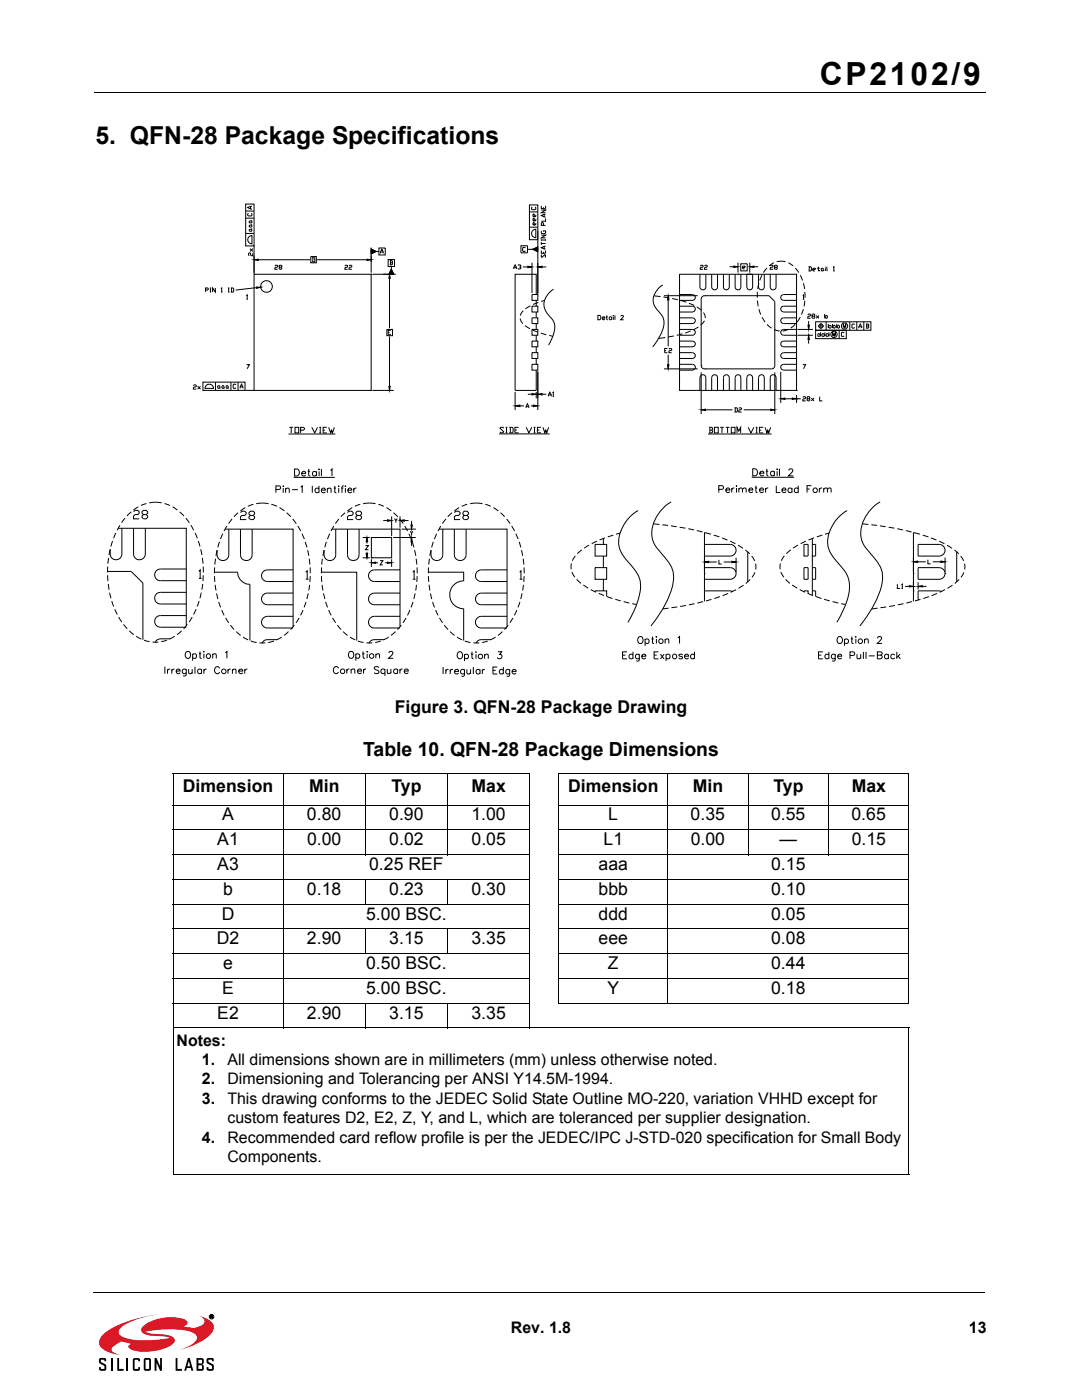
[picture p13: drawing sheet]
<svg xmlns="http://www.w3.org/2000/svg" width="216mm" height="279mm" viewBox="0 0 216 279" stroke-linecap="round" stroke-linejoin="round" font-family="sans-serif">
<defs><g id="words">
<text font-size="6.3" x="163.6" y="16.9">CP2102/9</text>
<text font-size="4.9" x="19" y="28.7">5. QFN-28 Package Specifications</text>
<text font-size="3.9" x="72.5" y="150.9">Table 10. QFN-28 Package Dimensions</text>
<g font-size="3.5">
<text x="78.8" y="142.2">Figure 3. QFN-28 Package Drawing</text>
<text x="36.5" y="158.1">Dimension</text>
<text x="61.7" y="158.1">Min</text>
<text x="78.1" y="158.1">Typ</text>
<text x="94.1" y="158.1">Max</text>
<text x="113.4" y="158.1">Dimension</text>
<text x="138.3" y="158.1">Min</text>
<text x="154.3" y="158.1">Typ</text>
<text x="170" y="158.1">Max</text>
<text x="44.3" y="163.7">A</text>
<text x="61.3" y="163.7">0.80</text>
<text x="77.7" y="163.7">0.90</text>
<text x="94.1" y="163.7">1.00</text>
<text x="121.4" y="163.7">L</text>
<text x="137.8" y="163.7">0.35</text>
<text x="153.9" y="163.7">0.55</text>
<text x="169.9" y="163.7">0.65</text>
<text x="43.4" y="168.7">A1</text>
<text x="43.4" y="173.6">A3</text>
<text x="61.3" y="168.7">0.00</text>
<text x="73.6" y="173.6">0.25 REF</text>
<text x="77.7" y="168.7">0.02</text>
<text x="94.1" y="168.7">0.05</text>
<text x="119.4" y="173.6">aaa</text>
<text x="120.4" y="168.7">L1</text>
<text x="137.8" y="168.7">0.00</text>
<text x="153.9" y="173.6">0.15</text>
<text x="155.6" y="168.7">—</text>
<text x="169.9" y="168.7">0.15</text>
<text x="44.5" y="178.6">b</text>
<text x="61.3" y="178.6">0.18</text>
<text x="77.7" y="178.6">0.23</text>
<text x="94.1" y="178.6">0.30</text>
<text x="119.4" y="178.6">bbb</text>
<text x="153.9" y="178.6">0.10</text>
<text x="44.2" y="183.5">D</text>
<text x="73.1" y="183.5">5.00 BSC.</text>
<text x="119.4" y="183.5">ddd</text>
<text x="153.9" y="183.5">0.05</text>
<text x="43.2" y="188.5">D2</text>
<text x="61.2" y="188.5">2.90</text>
<text x="77.7" y="188.5">3.15</text>
<text x="94.1" y="188.5">3.35</text>
<text x="119.4" y="188.5">eee</text>
<text x="153.9" y="188.5">0.08</text>
<text x="44.5" y="193.4">e</text>
<text x="73.1" y="193.4">0.50 BSC.</text>
<text x="121.3" y="193.4">Z</text>
<text x="153.9" y="193.4">0.44</text>
<text x="43.3" y="203.3">E2</text>
<text x="44.3" y="198.3">E</text>
<text x="61.3" y="203.3">2.90</text>
<text x="73.1" y="198.3">5.00 BSC.</text>
<text x="77.7" y="203.3">3.15</text>
<text x="94.1" y="203.3">3.35</text>
<text x="121.2" y="198.3">Y</text>
<text x="153.9" y="198.3">0.18</text>
</g>
<g font-size="3.2">
<text x="35.2" y="208.7">Notes:</text>
<text x="40.3" y="212.6">1.</text>
<text x="45.4" y="212.6">All dimensions shown are in millimeters (mm) unless otherwise noted.</text>
<text x="40.3" y="216.4">2.</text>
<text x="40.3" y="220.3">3.</text>
<text x="45.4" y="216.4">Dimensioning and Tolerancing per ANSI Y14.5M-1994.</text>
<text x="45.4" y="220.3">This drawing conforms to the JEDEC Solid State Outline MO-220, variation VHHD except for</text>
<text x="45.4" y="224.2">custom features D2, E2, Z, Y, and L, which are toleranced per supplier designation.</text>
<text x="40.3" y="228.1">4.</text>
<text x="45.4" y="228.1">Recommended card reflow profile is per the JEDEC/IPC J-STD-020 specification for Small Body</text>
<text x="45.4" y="231.9">Components.</text>
<text x="102" y="266">Rev. 1.8</text>
<text x="193.3" y="266">13</text>
</g>
</g></defs>
<path d="M20.7 266.2a21.4 21.4 0 0 1 9.7-3.7l1.5-.2a16.9 16.9 0 0 0-7.6 2.5 1.05 1.05 0 0 0-.6 1 1.05 1.05 0 0 0 .7 1 17 17 0 0 0 9 .3l.5-.1a11.4 11.4 0 0 0-3.8-.4l-.4-.1a1.42 1.42 0 0 1-1.5-1.1 2.83 2.83 0 0 1 1.8-1.7 9.2 9.2 0 0 1 7.1-.3 .66 .66 0 0 1 .3 .8 .66 .66 0 0 1-.7 .5h-.1a4.3 4.3 0 0 0 3.4-.1 .97 .97 0 0 0 .8-.9 .97 .97 0 0 0-.7-1l-.4-.1 .6 .1a2.73 2.73 0 0 1 2.4 2.4 5.5 5.5 0 0 1-3.4 3l-3.7 1.4a6.3 6.3 0 0 0 3.7-2.3 1.39 1.39 0 0 0-1.4-1.5 21.1 21.1 0 0 0-8.9 .1l1.1 .3a10.3 10.3 0 0 1 4.4 .8 .81 .81 0 0 1-.1 1.4 10.1 10.1 0 0 1-8.3 1l-.5-.6 .5-.5-1.9-.5-.6 .4a1.81 1.81 0 0 0-1.3 1.3l.6 .6 1.2 .5-1.6-.3a3.4 3.4 0 0 1-2.7-2 2.19 2.19 0 0 1 .9-2z" fill="#da1826"/>
<g fill="none" stroke="#000" stroke-width=".2">
<path d="M18.8 18.4h177.8M34.4 154.3h71.4M34.5 154.4v79.9M56.5 154.3v50.9M72.9 154.3v16.4M89.3 154.3v16.4M105.7 154.4v50.8M111.4 154.3h70.1M111.5 154.4v45.7M133.2 154.3v46M149.3 154.3v16.4M165.3 154.3v16.4"/>
<path d="M181.4 154.4v45.7M34.4 160.7h71.4M34.4 165.6h71.4M34.4 170.6h71.4M34.4 175.5h71.4M72.9 175.4v5.1M89.3 175.4v5.1M111.4 160.7h70.1M111.4 165.6h70.1M111.4 170.6h70.1M111.4 175.5h70.1M34.4 180.4h71.4"/>
<path d="M34.4 185.4h71.4M34.4 190.3h71.4M34.4 195.3h71.4M72.9 185.3v5.1M89.3 185.3v5.1M111.4 180.4h70.1M111.4 185.4h70.1M111.4 190.3h70.1M111.4 195.3h70.1M34.4 200.2h71.4M34.4 205.1h147.1M72.9 200.1v5.1"/>
<path d="M89.3 200.1v5.1M111.4 200.2h70.1M181.4 205.2v29.1M34.4 234.4h147.1M18.6 257.9h177.8M42 262.5l.4 .1-.1 .2 .2 .2-.4-.2-.1 .2zM42.1 262.6l.3 .1h-.3z"/>
<circle cx="42.2" cy="262.8" r=".45"/>
</g>
<g fill="#000">
<path d="M19.8 271.2l.3-.2h.7h.2l.2 .4v.3h-.4v-.3h-.7v.4l1.1 .7v.9l-.4 .2-.9-.1-.1-.7h.3v.4h.7v-.6l-.1-.1a1.14 1.14 0 0 1-1-.7zM23.4 271h.4v2.2h.9v.4h-1.3zM26.6 271.2l.3-.2h.7l.3 .2v.5h-.3v-.3h-.7v1.8h.7v-.4h.3v.4l-.1 .3-.9 .1-.3-.2zM30.8 271h.4l.7 1.7v-1.7h.4v2.6h-.4l-.7-1.7v1.7h-.4zM35 271h.4v2.2h.9v.4h-1.3zM41.3 271.2l.3-.2h.7h.2l.2 .4v.3h-.4v-.3h-.7v.4l1 .7v.9l-.3 .2-.9-.1-.2-.7h.4v.4h.7v-.6l-.1-.1a1.14 1.14 0 0 1-1-.7z"/>
<path d="M28.7 271.2v2.2l.3 .2 .9-.1 .2-.3v-2l-.3-.2h-.8zM29 271.4h.8v1.8h-.8z"/>
<path d="M37.5 271l-.7 2.6h.3l.2-.6h.8l.1 .6h.4l-.7-2.6zM37.7 271.6l.2 1.1h-.5z"/>
<path d="M39.2 271v2.6l1.3-.1 .2-.3v-.6l-.3-.3 .3-.3-.1-.8-.3-.2zM39.6 271.4h.7v.7h-.7zM39.6 272.5h.7v.7h-.7z"/>
<path d="M42 262.5l.4 .1-.1 .2 .2 .2-.4-.2-.1 .2zM42.1 262.6v.1h.3z"/>
</g>
<path d="M22.3 271v2.6M25.4 271v2.6" fill="none" stroke="#000" stroke-width=".36"/>
<path d="M20 37.4h175.9v100.6h-175.9z" fill="#fff"/>
<g fill="none" stroke="#000" stroke-width=".2">
<path d="M41 57.9h.4l.2-.3-.2-.1h-.4v.8M41.9 57.5h.2M41.9 58.3h.2M42 57.5v.8M43 57.5v.8l-.6-.8v.8M44.1 57.6l.1-.1v.8M44.1 58.3h.3M45.5 57.5h.3M45.5 58.3h.3M45.6 57.5v.8M46.1 57.5h.4l.1 .1v.6l-.5 .1M46.2 57.5v.8"/>
<path d="M49 40.7h1.7v8.4h-1.7zM49 46.6h1.7M49 43.5h1.7M49 42.1h1.7M49.2 59l.1-.1v.8M49.2 59.7h.3M49.6 42.5l-.2 .2 .2 .4h.5l.2-.1-.2-.5M49.6 47.3l.7-.3v1.7a.85 .85 0 0 1-.8-.5 .85 .85 0 0 1 .1-.9zM49.7 45.9l.4-.1 .2 .2-.4 .2zM49.7 44.2l.4-.1 .2 .3-.4 .1zM49.9 44.9l.4 .2-.2 .2-.4-.1zM49.9 49.6l.5 .6"/>
<path d="M50 41.2v.5M50.3 45.6l-.2 .2M50.3 44.8l-.2 .1M50.3 43.9l-.2 .2M50.3 41.2l-.9 .2 .9 .3M50.4 49.6l-.5 .6M50.4 50.5v.5l-.4-.1-.1-.4-.3 .1 .1 .4M50.7 54.7h23.4v23.2h-23.4zM50.7 54.7h.1M50.7 48.9v5.8M50.7 51.8l.8-.1v.3zM51.2 57.3h.8l-.8 .3z"/>
<path d="M51.2 57.4l-4.2 .5M51.5 51.8h10.4M52 57.3h.1M54.3 57.1h.1M54.8 53l.2-.1 .4 .1-.1 .3-.5 .2v.2h.6M56.1 53.3l.1 .3-.4 .1-.1-.2 .4-.2 .1-.3-.1-.1-.4 .1 .1 .3M62 51.2h1.1v1.3h-1.1zM62.3 51.4h.4l.1 .2-.1 .7h-.4M62.4 51.4v.9M63.3 51.8h9.9M68.8 53l.1-.1 .5 .1-.2 .3-.4 .2v.2h.6M69.6 53l.2-.1 .4 .1-.1 .3-.5 .2v.2h.6"/>
<path d="M73.2 51.7l.9 .1-.9 .2zM74.1 49.7l.9 .5h-.9zM74.1 50.2h.9l-.9 .5zM74.1 54.7h.1M74.1 51.8h.1M74.1 49.4v5M74.1 49.7l.9 .5-.9 .5M74.3 54.7h4.7M74.5 50.2h1.1M75.6 49.5h1.3v1.4h-1.3zM75.9 50.6l.3-.9 .3 .9M75.9 50.3h.6"/>
<path d="M77.4 51.8h1.3v1.4h-1.3zM77.6 54.7h1zM77.7 54.7l.2 .9h-.3zM77.7 54.7h.1M77.7 55.6v9.9M77.8 52h.4l.1 .2-.1 .2M77.9 52v.9M77.9 52.4h.3l.1 .3-.1 .2h-.4M78.1 53.7l.5 1h-1zM78.1 53.2v1.1M102.5 53.7l.3-.8 .3 .8M102.5 53.4h.6"/>
<path d="M103.3 53l.2-.1 .4 .1-.1 .3h-.2M103.8 53.3l.1 .1-.1 .3-.5-.1M103.9 49h1.4v1.5h-1.4zM104.3 53.3h1M104.8 49.5l-.1-.1-.4 .1v.5l.1 .2 .4-.2M105.3 49.8h1M105.3 53.1l.9 .2-.9 .1zM105.6 45.3h1.7M105.6 42.3h1.7M105.6 40.9h1.7v6.9h-1.7zM106.2 58.8h1.1v1.1h-1.1zM106.2 52.4v6.1"/>
<path d="M106.2 58.8h.1M106.2 53.3h.1M106.2 46.1l.7-.3v1.6h-.3a.85 .85 0 0 1-.4-1.3zM106.2 41.3l-.1 .1v.3l.1 .1 .7-.1-.1-.4M106.3 49.8h1v.4zM106.3 49.8l1-.5v.5zM106.3 49.8l1 .4M106.9 44.5l-.1 .4-.5-.1v-.3l.2-.1 .1 .1v.4M106.9 43.7l-.1 .4-.5-.1v-.3l.2-.2 .1 .2v.4M106.9 42.8l-.1 .5-.5-.2v-.3l.2-.1 .1 .1v.5M107 58.8v-4.1h-4.2v23.2h4.2v-4M107 59.9v1.2"/>
<path d="M107.3 53.3l.9-.2v.3zM107.3 46v12.8M107.3 49.3l-1 .5M108 50v.5h.9v-.5M108 46.9h.9l-.9 .6h.9M108 41.9h.9l-.9 .6h.9M108 41.1v.5h.9v-.5M108 47.8v.2M108 48.3v.6M108 48.6h.9M108 47.9h.9M108 46.1l.1 .5 .8-.1v-.4h-.5v.1"/>
<path d="M108.1 50.8l-.1 .2 .1 .4 .6-.6 .2 .2-.2 .4M108.2 53.3h.8M108.4 45v-.4l-.3-.2-.1 .6h.9M108.4 41.4v.2M108.4 50.3v.2M108.6 42.8v.5M108.6 49.1v.6M108.6 60l-.6 .2M108.9 49.1l-.9 .3 .9 .3M108.9 42.8l-.9 .2 .9 .3M108.9 47.8v.2M108.9 43.6v.6h-.9"/>
<path d="M110.5 57.7a3.3 3.3 0 0 0-1.1 5.2 3.2 3.2 0 0 1 1 4l-.9 2M130.5 59l1.3 .2M132.2 56.9a3.2 3.2 0 0 0-.9 5.1 3.4 3.4 0 0 1 .6 4.6l-1.7 2.6M132.4 59.3l1.1 .2M132.5 59h6.7M133.3 59l.2 .9h-.3zM133.3 59.9v9.2M134.1 59.6l1.2 .2M135.6 54.7h23.3v23.2h-23.3zM135.6 58.8h2.6l.5 .3 .1 .3-.1 .3-.5 .2h-2.6M135.8 60l1.1 .3M139.7 54.7v2.6l.2 .5h.4h.3l.2-.5v-2.6"/>
<path d="M139.7 53l.2-.1 .4 .1-.2 .3-.4 .2v.2h.6M140.6 53l.1-.1 .4 .1-.1 .3-.4 .2v.2h.5M140.6 59l-.6 .3-.1 .4v13.2M140.6 59h.1M140.6 59h12.9l1.1 1.2v12.7M142 54.7v2.6a.58 .58 0 0 0 .6 .5 .58 .58 0 0 0 .6-.5v-2.6M144.4 54.7v2.6a.58 .58 0 0 0 .5 .5 .58 .58 0 0 0 .6-.5v-2.6M145.6 53.2h.8M146.4 53.1l.9 .1-.9 .2zM146.7 54.7v2.6a.57 .57 0 0 0 .6 .5 .57 .57 0 0 0 .5-.5v-2.6M147.3 54.7h.1M147.3 52.4v2"/>
<path d="M147.8 52.6h1.3v1.5h-1.3zM148.1 53.4h.5l.1-.2-.1-.1-.5 .1v.3l.5 .2M149 54.7h1.2v2.6a.58 .58 0 0 1-.6 .5 .58 .58 0 0 1-.6-.5zM149.6 54.7h.1M149.6 53.2h.1M149.6 52.4v2M149.6 53.2l.8-.1v.3zM150.4 53.2h.9M151.1 60l.2 1.1M151.1 58.3v1.1M151.3 54.7v2.6a.58 .58 0 0 0 .6 .5 .58 .58 0 0 0 .6-.5v-2.6M151.4 56.5l-.2 1.2"/>
<path d="M152 54.9l-.4 1.1M153 53.5l-.7 .9M153.7 54.7v2.6a.58 .58 0 0 0 .6 .5 .58 .58 0 0 0 .6-.5v-2.6M153.7 53l.1-.1 .5 .1-.2 .3-.4 .2v.2h.6M154.4 52.4l-.9 .7M155 53.3l.1 .3-.4 .1-.2-.2 .5-.2 .1-.3-.4-.1-.2 .1 .2 .3M155 52.2l.9-.1 .9 .1M157.3 52.4l1 .7M158.7 53.5l.7 .9M158.9 58.8h-2.5a.58 .58 0 0 0-.6 .6 .58 .58 0 0 0 .6 .5h2.5M159.7 54.9l.4 1.1M160.2 59l.1-.1v.8"/>
<path d="M160.2 59.7h.3M160.3 56.5l.2 1.2M160.6 60l-.2 1.1M160.6 58.3v1.1M161.3 53.2h.5l.1 .2v.5l-.1 .2h-.5M161.5 53.2v.9M162.2 53.8h.4l.1-.2-.1-.1-.4 .1v.3l.4 .2M163 53.5h.6M163.3 53.2v.7l.1 .2 .2-.2M163.9 53.6l.1-.1 .3 .1-.2 .5-.2-.2zM164.3 53.9l.1 .2M164.7 53.2v.2"/>
<path d="M164.7 53.5v.6M165 53.2v.7l.1 .2M166.2 53.4l.2-.2v.9M166.2 54.1h.3M38.6 77l.1-.2 .5 .2-.2 .2-.4 .2v.3h.6M39.4 77.1l.6 .6M40 77.1l-.6 .6M40.5 76.3h8.4v1.6h-8.4zM41.2 76.9a.84 .84 0 0 1 .9-.2 .84 .84 0 0 1 .5 .8h-1.7zM43 76.3v1.6M43.4 77.1l.2-.1 .3 .1-.2 .4-.3-.1zM43.9 77.4l.1 .1"/>
<path d="M44.3 77.1l.1-.1 .3 .1-.1 .4-.3-.1zM44.7 77.4l.1 .1M45.1 77.1l.2-.1 .2 .1-.1 .4-.3-.1zM45.5 77.4l.2 .1M46.1 76.3v1.6M47.1 76.8l-.2-.1-.4 .1 .2 .7 .4-.1M47.5 76.3v1.6M47.9 77.5l.3-.8 .3 .8M47.9 77.2h.6M48.9 77.9h1.8M49.2 72.8h.6l-.5 .8M74.1 77.9h.1"/>
<path d="M74.3 77.9h4.3M77.2 65.7h1.1v1.3h-1.1zM77.4 66.3h.3M77.6 77.1h.3l-.2 .8zM77.7 67.1v10M78 65.9h-.6v.8h.6M102.8 78.2v3.6M103.8 63.6l.2 .6 .3 .4M104.4 62l-.6 1M104.8 65l.9 .6M105.3 78.7h.9M105.8 61l-1 .7"/>
<path d="M106.2 78.5l.8 .2-.8 .1zM106.2 61.1h1.1v1.2h-1.1zM106.2 68.1h1.1v1.1h-1.1zM106.2 70.4h1.1v1.1h-1.1zM106.2 72.7h1.1v1.2h-1.1zM106.2 65.7h1.1v1.2h-1.1zM106.2 63.4h1.1v1.2h-1.1zM106.3 65.9l1 .4M107 62.3v1.1M107 64.6v1.1M107 66.9v1.2M107 69.2v1.2"/>
<path d="M107 71.5v1.2M107 78.2v1.3M107.3 78.7l.9-.2v.3zM107.3 73.9h.1M107.3 74.1v7.7M107.3 78.7h.1M107.4 60.3l-1 .5M107.9 66.5l1.1 .3M108.2 78.7h.8M109.4 79.1l.3-.8 .3 .8M109.4 78.8h.6M109.6 67l.7 .1"/>
<path d="M110.3 78.4l.1-.1v.8M110.3 79.1h.3M119.3 62.9h.3a.46 .46 0 0 1 .3 .5 .46 .46 0 0 1-.3 .4h-.3zM120.2 63.5h.5a.28 .28 0 0 0-.3-.2 .28 .28 0 0 0-.3 .2 .28 .28 0 0 0 .3 .3l.3-.1M120.9 63.2h.4M121.1 62.9v.7l.2 .2M122.1 63.4l-.4-.2-.1 .2 .1 .4 .4-.1M122.1 63.2v.6M122.3 63h.1M122.4 63.2v.6M122.7 62.9v.9M123.9 63.1a.25 .25 0 0 1 .2-.2 .25 .25 0 0 1 .3 .2l-.6 .7h.6"/>
<path d="M132.5 73.6h6.7M132.6 70h.3M132.7 67.4l-1.3 .1M133.2 72.8h.3l-.2 .8zM133.2 69.6h-.6v.8h.6M133.3 70.8v2M133.5 69.7l.1-.1 .4 .1-.1 .3-.4 .1v.3h.5M134.5 67.1l-1.2 .2M135.6 61.1h2.6l.4 .3 .1 .3v.3l-.5 .3h-2.6M135.6 63.4h2.6l.5 .3 .1 .3-.1 .3-.5 .3h-2.6M135.6 65.7h2.6l.5 .3 .1 .3-.1 .3-.5 .3h-2.6M135.6 68.1h2.6l.5 .3 .1 .2-.1 .3-.5 .3h-2.6"/>
<path d="M135.6 70.4h2.6l.5 .3 .1 .3-.1 .3-.5 .2h-2.6M135.6 72.7h2.6l.5 .3 .1 .3-.1 .3-.5 .3h-2.6M136.2 66.6l-1.2 .3M137.5 60.5l1 .5M137.8 66l-1.1 .5M139 61.2l1 .7M139.4 65.3l-1.1 .5M139.7 77.9v-2.5a.59 .59 0 0 1 .6-.6 .59 .59 0 0 1 .5 .6v2.5M139.9 72.9l.3 .6 .4 .1M139.9 72.9h.1M139.9 74.3v8.3M140.4 62.4l.3 .6v.5"/>
<path d="M140.5 64l-.7 .9M140.6 73.6h.1M142 77.9v-2.5a.58 .58 0 0 1 .6-.6 .58 .58 0 0 1 .6 .6v2.5M144.4 77.9v-2.5a.58 .58 0 0 1 .5-.6 .58 .58 0 0 1 .6 .6v2.5M146.7 77.9v-2.5a.57 .57 0 0 1 .6-.6 .57 .57 0 0 1 .5 .6v2.5M149 77.9v-2.5a.58 .58 0 0 1 .6-.6 .58 .58 0 0 1 .6 .6v2.5M151.3 77.9v-2.5a.58 .58 0 0 1 .6-.6 .58 .58 0 0 1 .6 .6v2.5M151.4 61.7l.4 1.1M152.1 63.3l.6 1M153.1 64.7l.8 .8M153.7 77.9v-2.5a.58 .58 0 0 1 .6-.6 .58 .58 0 0 1 .6 .6v2.5M154.5 65.8l1.1 .2"/>
<path d="M154.6 74.3v8.3M154.6 72.9h.1M154.6 72.9v.3a.59 .59 0 0 1-.7 .4h-13.3M155.8 79.6l.8-.2v.3zM155.8 74.2v6.2M155.8 73.3h.1M156.6 79.6h1.5M157.3 65.8l-1.2 .2M158.1 79.4l.8 .2-.8 .1zM158.7 64.7l-.9 .8M158.9 61.1h-2.5a.58 .58 0 0 0-.6 .6 .58 .58 0 0 0 .6 .6h2.5M158.9 63.4h-2.5a.57 .57 0 0 0-.6 .6 .57 .57 0 0 0 .6 .6h2.5"/>
<path d="M158.9 65.7h-2.5l-.5 .3-.1 .3 .3 .6h2.8M158.9 68.1h-2.5a.57 .57 0 0 0-.6 .5 .57 .57 0 0 0 .6 .6h2.5M158.9 70.4h-2.5a.58 .58 0 0 0-.6 .6 .58 .58 0 0 0 .6 .5h2.5M158.9 72.7h-2.5a.58 .58 0 0 0-.6 .6 .58 .58 0 0 0 .6 .6h2.5M158.9 77.9h.1M158.9 79.6h.1M158.9 65.7h.1M158.9 66.9h.1M158.9 78.8v1.6M158.9 79.6h.9M159.2 65.7h3M159.2 66.9h3"/>
<path d="M159.7 63.3l-.6 1M160.2 72.8h.5l-.4 .8M160.2 79.3l.1-.1 .5 .1-.2 .3-.4 .1v.3h.6M160.3 61.7l-.4 1.1M161.2 62.8l.1-.1 .4 .1-.1 .3-.4 .1v.3h.5M161.2 64.9h.3l-.1 .8zM161.4 66.9l.1 .8h-.3zM161.4 66.9h.1M161.4 64.1v.8M161.4 67.7v.9M161.5 79.6l.1 .3-.4 .1-.2-.3 .6-.3-.1-.2-.5 .1 .2 .3M161.9 79.4l.5 .6"/>
<path d="M162.4 63.1l.2 .3-.4 .1-.2-.3 .6-.2-.2-.3-.4 .1 .2 .3M162.4 79.4l-.5 .6M162.8 64.2h11v1.7h-11zM162.8 65.9h6.1v1.7h-6.1zM162.9 63l.5 .5M163.2 65.1h1.2M163.3 66.6l.4 .3-.3 .2-.2-.1zM163.4 63l-.5 .5M163.6 79.2v.8h.5M163.7 66.3v.8M163.8 64.4v1.3M164.1 66.6l.5 .3-.3 .2-.3-.1z"/>
<path d="M164.5 63.2l.5-.2 .1 .4-.3 .1zM164.5 62.7v.8M164.6 66.3v.8M164.8 64.2v1.7M165 66.6l.4 .3-.3 .2-.3-.1zM165.3 64.7v.8M165.4 66.3v.8M165.6 64.9l.2 .2-.1 .4-.4-.3zM166.1 64.7v.8M166.2 67.1v-.7l.2 .7 .3-.7v.7M166.4 64.9l.3 .2-.2 .4-.4-.3zM167 64.7v.8"/>
<path d="M167.3 64.9l.2 .2-.1 .4-.4-.3zM167.4 65.9v1.7M168.3 65.4v-.7l.2 .7 .3-.7v.7M168.4 66.5l-.1-.2-.4 .2v.5l.1 .1 .4-.1M169.6 64.2v1.7M170.5 64.8l-.1-.1-.4 .1 .1 .7 .4-.2M171 64.2v1.7M171.4 65.5l.3-.8 .3 .8M171.4 65.2h.6M172.4 64.2v1.7M172.8 64.7l.6 .1-.2 .3M172.9 65.1h.3l.2 .2-.2 .2h-.4"/>
<path d="M172.9 64.7v.8M55.1 97.7l.8-.1 .1-.2-.1-.3-.8-.1v1.3M56.5 97.4v.9M56.5 97v.1zM57 97.7l.3-.3 .3 .1 .1 .8M57 97.4v.9M57.6 86.6h9.3M57.7 85.3h.8M58.1 85.3v1.1M58.3 97.7h1.1M58.6 95.3h8.2M58.8 93.6h.5a.75 .75 0 0 1 .4 .7 .75 .75 0 0 1-.4 .7h-.5z"/>
<path d="M58.9 85.3h.7v1.1h-.7zM60 97.2l.3-.2v1.3M60 85.9h.6l.1-.5-.1-.1h-.6v1.1M60.2 94.5h.8a.39 .39 0 0 0-.4-.5 .39 .39 0 0 0-.4 .5v.1a.42 .42 0 0 0 .3 .4 .42 .42 0 0 0 .5-.2M61.4 94.1h.5M61.6 93.6v1.1l.1 .2 .2 .1M62.2 85.3l.6 1.1 .6-1.1M62.3 97v1.3M63.1 94.3l-.5-.2a.51 .51 0 0 0-.3 .4 .51 .51 0 0 0 .3 .5l.5-.2M63.1 94.1v.9M63.6 93.7h.1zM63.6 97.6l-.5-.2a.5 .5 0 0 0-.3 .5 .5 .5 0 0 0 .3 .4l.5-.2"/>
<path d="M63.6 97v1.3M63.7 94.1v.9M63.7 85.3h.4M63.7 86.4h.4M63.9 85.3v1.1M64.1 97.8h.8a.39 .39 0 0 0-.4-.4 .39 .39 0 0 0-.4 .4v.3a.43 .43 0 0 0 .4 .2 .43 .43 0 0 0 .4-.2M64.1 93.6v1.4M64.5 85.9h.3M65.2 85.3h-.7v1.1h.7M65.3 97.7l.3-.3 .4 .1 .1 .8M65.3 97.4v.9M65.6 85.3l.4 1.1 .2-.5 .1 .5 .4-1.1"/>
<path d="M65.9 93.9l.4-.3v1.4M66.6 97.4h.5M66.8 97v1.3h.3M67.6 97v.1zM67.6 97.4v.9M68.1 97.4h.4M68.6 97h-.3l-.1 .2v1.1M68.9 97v.1zM68.9 97.4v.9M69.4 97.8h.8a.43 .43 0 0 0-.6-.4 .43 .43 0 0 0-.1 .7l.2 .2 .5-.2M70.6 97.4v.9M71.1 97.4l-.3 .1-.2 .3"/>
<path d="M99.6 86.6h10.1M100.5 85.4l-.2-.1h-.4l-.1 .1 .7 .8-.2 .2h-.4l-.1-.2M100.9 85.3h.3M100.9 86.4h.3M101.1 85.3v1.1M101.6 85.3h.6l.2 .1v.8l-.2 .2h-.6M101.8 85.3v1.1M102.7 85.8h.4M102.8 81l.9-.2v.4zM103.5 85.3h-.8v1.1h.8M103.7 81h.8M105 81.4l.2-.8 .3 .8"/>
<path d="M105 81.2h.5M105 85.3l.5 1.1 .6-1.1M105.9 81h.5M106.4 80.8l.9 .2-.9 .2zM106.5 85.3h.3M106.5 86.4h.3M106.7 85.3v1.1M107.2 85.8h.4M107.3 81h.1M108 85.3h-.8v1.1h.8M108.4 85.3l.3 1.1 .2-.6 .2 .6 .4-1.1M139.9 81.8l.9-.1v.2z"/>
<path d="M140.8 81.8h5.4M141.3 86.6h12.7M141.5 85.3h.5l.2 .1-.2 .5M141.6 85.3v1.1M141.6 85.9h.4l.2 .3-.2 .2h-.5M142.6 85.3h.7v1.1h-.7zM143.4 97.7l.8-.1 .2-.2-.2-.4-.8-.1v1.4M143.7 85.3h.7M144.1 85.3v1.1M144.8 97.8h.8a.45 .45 0 0 0-.5-.4 .45 .45 0 0 0-.3 .6 .45 .45 0 0 0 .6 .3l.2-.2M144.8 85.3h.8M145.2 85.3v1.1"/>
<path d="M145.9 85.3h.8v1.1h-.8zM146 97.4v.9M146.5 97.4l-.3 .1-.2 .3M146.6 81.4l.5 .1v.6l-.1 .1h-.4M146.7 81.4v.8M147 97.4v.9M147 96.9v.2zM147.1 86.4v-1.1l.3 .7 .4-.7v1.1M147.4 81.5l.2-.1 .4 .1-.2 .3-.4 .1v.3h.6M147.4 97.7l.3-.3 .4 .1v.8M147.4 97.4v.9M148.1 97.7l.4-.3 .3 .1 .1 .8"/>
<path d="M148.4 81.8h5.4M149.3 85.3l.5 1.1 .6-1.1M149.4 97.8h.8a.4 .4 0 0 0-.4-.4 .4 .4 0 0 0-.4 .4l.3 .5h.2l.3-.2M150 95.2h8.5M150.2 93.6h.5a.76 .76 0 0 1 .4 .7 .76 .76 0 0 1-.4 .7h-.5zM150.6 97.4h.5M150.8 85.3h.4M150.8 86.4h.4M150.8 96.9v1.1l.1 .3h.3M151 85.3v1.1M151.5 85.9h.4M151.6 97.8h.8a.45 .45 0 0 0-.6-.4 .45 .45 0 0 0-.3 .6 .45 .45 0 0 0 .6 .3l.3-.2"/>
<path d="M151.6 94.4h.8a.44 .44 0 0 0-.6-.3 .44 .44 0 0 0-.2 .7 .44 .44 0 0 0 .7 .1l.1-.1M152.3 85.3h-.8v1.1h.8M152.7 85.3l.3 1.1 .2-.5 .2 .5 .4-1.1M152.8 97.4v.9M152.8 94h.5M153 93.6v1.1l.3 .3M153.3 97.4a.43 .43 0 0 0-.5 .4M153.8 81.7l.8 .1-.8 .1zM154.5 94.2l-.5-.2a.51 .51 0 0 0-.3 .5 .51 .51 0 0 0 .4 .5l.4-.2M154.5 94v1M154.6 81.8h.1M154.9 96.9v1.4h.8"/>
<path d="M155.1 94v1M155.1 93.6v.1zM155.5 93.6v1.4M156 97.8h.8a.4 .4 0 0 0-.4-.4 .4 .4 0 0 0-.4 .4l.3 .5h.2l.3-.2M157.4 93.9l.3-.3h.2l.3 .4-.9 1h1M158 97.6l-.5-.2a.48 .48 0 0 0-.3 .4 .48 .48 0 0 0 .3 .5l.5-.2M158 97.4v.9M159.3 97.6l-.5-.2-.3 .4 .3 .5h.4l.1-.2M159.3 96.9v1.4M161 97.6h.6M161.9 96.9h-.9v1.4M163.5 97.4v.9"/>
<path d="M164 97.4l-.3 .1-.2 .3M164.4 97.7l.3-.3 .3 .1 .1 .8M164.4 97.4v.9M165.1 97.7l.3-.3 .4 .1v.8M21.5 114.8v1.2M21.5 114h4.7l2.3 2.4v11.3M21.5 113.1v1.1M21.6 116.5l.2 1.2M21.7 111.3l-.2 1.2M21.9 118.3l.2 1.1M22.3 120l.4 1.1M22.5 108l-.4 1.1"/>
<path d="M23.1 106.4l-.4 1M23.6 105.4h13.6v19.5M23.9 104.8l-.5 1M24.3 105.4v5.2a1.16 1.16 0 0 1-1.1 1.1 1.16 1.16 0 0 1-1.2-1.1v-1l-.3 1.2M25 103.4l-.7 .9M26.2 102.2l-.9 .8M26.6 105.4v5.2a1.17 1.17 0 0 0 1.2 1.1 1.17 1.17 0 0 0 1.2-1.1v-5.2M26.6 102.1l.3-.2h.6l.3 .2v.3l-.3 .3h-.6l-.3 .3v.5h1.2M27.6 101.2l-1 .6M28.6 102.7l-.3-.3v-.3l.3-.2h.6l.3 .2v.3l-.3 .3h-.6l-.3 .3v.3l.3 .2h.6l.3-.2v-.3l-.3-.3M29.2 100.5l-1.1 .4M32.3 100.4l-1.3-.2-1.2 .2"/>
<path d="M32.8 100.5l1.1 .4M34.4 101.2l1 .6M35.9 102.2l.8 .8M37.1 103.4l.7 .9M37.2 113.6h-5.2a1.16 1.16 0 0 0-1.1 1.1 1.16 1.16 0 0 0 1.1 1.2h5.2M37.2 118.2h-5.2a1.16 1.16 0 0 0-1.1 1.2 1.16 1.16 0 0 0 1.1 1.1h5.2M38.1 104.8l.6 1M38.9 106.4l.5 1M39.6 108l.3 1.1M39.7 114l.2-.3v1.7M39.7 115.4h.5M39.7 120l-.4 1.1"/>
<path d="M40 109.6l.3 1.2M40.2 118.3l-.3 1.1M40.4 111.3l.1 1.2M40.4 116.5l-.1 1.2M40.6 114.8l-.1 1.2M40.6 113.1v1.1M42.8 114.2h4.6a2.44 2.44 0 0 0 2.5 2.4v11.2M42.8 115l.1 1.1M42.8 113.2v1.2M42.9 116.7l.2 1.2M43 111.5l-.1 1.2M43.2 118.4l.3 1.1"/>
<path d="M43.8 108.1l-.3 1.1M44.4 106.5l-.4 1.1M44.9 105.6h13.6v19.5M45.3 105l-.6 1M45.7 105.6v5.1a1.17 1.17 0 0 1-1.2 1.2 1.17 1.17 0 0 1-1.2-1.2v-.9l-.2 1.1M46.3 103.6l-.7 .9M47.5 102.3l-.8 .8M48 105.6v5.1a1.16 1.16 0 0 0 1.1 1.2 1.16 1.16 0 0 0 1.2-1.2v-5.1M48 102.3l.3-.3h.5l.3 .3v.3l-.3 .3h-.5l-.3 .2v.6h1.1M48.9 101.3l-.9 .7M50 102.9l-.3-.3v-.3l.3-.3h.5l.3 .3v.3l-.3 .3h-.5l-.3 .2v.3l.3 .3h.5l.3-.3v-.3l-.3-.2M50.6 100.6l-1.2 .4"/>
<path d="M51.1 100.5l1.2-.1 1.3 .1M54.1 100.6l1.2 .4M55.8 101.3l.9 .7M57.2 102.3l.8 .8M58.4 103.6l.7 .9M58.5 113.7h-5.1a1.16 1.16 0 0 0-1.2 1.2 1.16 1.16 0 0 0 1.2 1.2h5.1M58.5 118.4h-5.1a1.16 1.16 0 0 0-1.2 1.1 1.16 1.16 0 0 0 1.2 1.2h5.1M59.4 105l.6 1M60.3 106.5l.4 1.1M60.9 108.1l.4 1.1M61 114.2l.3-.3v1.7M61 115.6h.6"/>
<path d="M61.4 109.8l.2 1.1M61.5 118.4l-.3 1.1M61.7 111.5l.1 1.2M61.8 116.7l-.2 1.2M61.9 113.2v1.2M61.9 115l-.1 1.1M64.1 114.2h7.1v13.6M64.2 113.2l-.1 1.2M64.2 115v1.1M64.3 116.7l.2 1.2M64.3 111.5l-.1 1.2M64.6 118.4l.2 1.1"/>
<path d="M65.1 108.1l-.3 1.1M65.8 106.5l-.5 1.1M66.2 105.6h13.6v19.5M66.6 105l-.5 1M67 105.6v5.1a1.16 1.16 0 0 1-1.2 1.2 1.16 1.16 0 0 1-1.1-1.2v-.9l-.3 1.1M67.6 103.6l-.7 .9M68.9 102.3l-.9 .8M69.3 105.6v5.1a1.15 1.15 0 0 0 1.2 1.2 1.15 1.15 0 0 0 1.1-1.2v-5.1M69.3 102.3l.3-.3h.6l.3 .3v.3l-.3 .3h-.6l-.3 .2v.6h1.2M70.3 101.3l-1 .7M71.3 102.9l-.3-.3v-.3l.3-.3h.6l.2 .3v.3l-.2 .3h-.6l-.3 .2v.3l.3 .3h.6l.2-.3v-.3l-.2-.2M71.9 100.6l-1.1 .4"/>
<path d="M72.4 107.3h1.4M72.4 111.3h1.4M72.5 100.5l1.2-.1 1.2 .1M72.9 108.9h.6l-.6 .8h.6M73.1 110.5h.3l-.2 .8zM73.2 111.3h.1M73.2 108.1v.4M73.2 110.1v.4M73.2 107.3l.2 .8h-.3zM74.1 111.3h.1M74.1 107.3h.1M74.1 111.6v1.5"/>
<path d="M74.1 107.3h4v4h-4zM74.1 112.3l.9-.1v.2zM75 112.3h.4M75.5 100.6l1.1 .4M75.8 111.9h.6l-.6 .8h.6M76.5 103.9h.8M76.8 112.3h.5M77.1 101.3l1 .7M77.3 103.7l.8 .2-.8 .1zM77.3 112.2l.8 .1-.8 .1zM78.1 107.3h.1M78.1 103v4"/>
<path d="M78.1 111.6v1.5M78.1 103.9h.1M78.1 112.3h.1M78.1 111.3h.1M78.4 107.3h4.6M78.5 102.3l.9 .8M78.7 103.5l.3 .4v.4M79.3 103.5l-.3 .4M79.7 103.6l.8 .9M79.8 113.7h-5.1a1.16 1.16 0 0 0-1.2 1.2 1.16 1.16 0 0 0 1.2 1.2h5.1M79.8 118.4h-5.1a1.16 1.16 0 0 0-1.2 1.1 1.16 1.16 0 0 0 1.2 1.2h5.1M79.8 103v2.3"/>
<path d="M79.8 105.6h.1M79.8 103.9l.9-.2v.3zM80.1 105.6h2.9M80.7 103.9h.8M80.8 105l.5 1M81.6 106.5l.4 1.1M81.9 106l.2 .4v.5M82 104.8h.3l-.2 .8zM82.1 107.3l.2 .8h-.3zM82.1 103.9v.9M82.1 108.1v.8M82.3 108.1l.3 1.1"/>
<path d="M82.4 114.2l.2-.3v1.7M82.4 115.6h.5M82.4 106l-.3 .4M82.7 109.8l.3 1.1M82.8 118.4l-.2 1.1M83 111.5l.2 1.2M83.1 116.7l-.1 1.2M83.2 113.2v1.2M83.2 115v1.1M85.5 114.2h7v1.7a2.78 2.78 0 0 0-2.8 2.8 2.78 2.78 0 0 0 2.8 2.8v6.3M85.5 115l.1 1.1M85.5 113.2v1.2"/>
<path d="M85.6 116.7l.2 1.2M85.7 111.5l-.1 1.2M85.9 118.4l.3 1.1M86.5 108.1l-.4 1.1M87.1 106.5l-.4 1.1M87.6 105.6h13.6v19.5M87.9 105l-.5 1M88.3 105.6v5.1a1.17 1.17 0 0 1-1.1 1.2 1.17 1.17 0 0 1-1.2-1.2v-.9l-.2 1.1M89 103.6l-.7 .9M90.2 102.3l-.9 .8M90.7 105.6v5.1a1.17 1.17 0 0 0 1.1 1.2 1.17 1.17 0 0 0 1.2-1.2v-5.1M90.7 102.3l.3-.3h.5l.3 .3v.3l-.3 .3h-.5l-.3 .2v.6h1.1"/>
<path d="M91.6 101.3l-1 .7M92.6 102.9l-.2-.3v-.3l.2-.3h.6l.3 .3v.3l-.3 .3h-.6l-.2 .2v.3l.2 .3h.6l.3-.3v-.3l-.3-.2M93.2 100.6l-1.1 .4M93.8 100.5l1.2-.1 1.3 .1M96.8 100.6l1.1 .4M98.4 101.3l1 .7M99.9 102.3l.8 .8M101.1 103.6l.7 .9M101.2 113.7h-5.2a1.16 1.16 0 0 0-1.1 1.2 1.16 1.16 0 0 0 1.1 1.2h5.2M101.2 118.4h-5.2a1.16 1.16 0 0 0-1.1 1.1 1.16 1.16 0 0 0 1.1 1.2h5.2M102.1 105l.6 1M102.9 106.5l.5 1.1"/>
<path d="M103.6 108.1l.3 1.1M103.7 114.2l.2-.3v1.7M103.7 115.6h.5M104.1 109.8l.2 1.1M104.2 118.4l-.3 1.1M104.4 111.5l.1 1.2M104.5 116.7l-.2 1.2M104.6 113.2v1.2M104.6 115l-.1 1.1M114 112.5v1.1M114.1 114.2l.6 1M114.8 110.9l-.6 1"/>
<path d="M115.1 115.6l.8 .8M116.1 109.7l-.9 .8M116.4 116.8l1 .6M117.5 108.8l-.9 .6M117.9 117.7l1 .5M118.7 118.1v-.2h2.4v1.1l1.1 .4M118.7 113.3h2.4v2.3h-2.4zM118.7 108.6h2.4v2.4h-2.4zM119.1 108l-1 .5M119.4 118.4l1.1 .5M120.4 107.5v1.1M120.4 111v2.3"/>
<path d="M120.4 115.6v2.3M120.7 107.3l-1.1 .5M122.4 106.8l-1.1 .3M122.8 119.6l1.1 .3M123.7 106.4l-.8 .2M127.3 101.9a7.5 7.5 0 0 0-3.7 7.4l.4 1 .8 1.2a9.2 9.2 0 0 1 3 4.8 15.2 15.2 0 0 1-2.5 7.9M130.4 104.5l1.2 .2M132.2 104.7l1.1 .2M133.9 104.9l1.1 .2M133.9 100.2a7.6 7.6 0 0 0-3.8 7 6.2 6.2 0 0 0 1.9 3.2l.5 .7a5.8 5.8 0 0 1 1.5 6.7 23.1 23.1 0 0 1-4.1 7.1M135.6 105.2l1.2 .2M137.4 105.5l1.1 .3"/>
<path d="M139 105.9l1.2 .3M140.6 112.2l.8-.2v.3zM140.6 114.4h.1M140.6 112.2h.1M140.6 108.6h5.1a1.16 1.16 0 0 1 1.2 1.2 1.16 1.16 0 0 1-1.2 1.2h-5.1M140.6 113.3h5.1a1.16 1.16 0 0 1 1.2 1.1 1.16 1.16 0 0 1-1.2 1.2h-5.1M140.6 117.9l5.6 .1M140.6 106.3v13.7M140.6 106.3h.2M140.8 106.3l1.1 .3M141.4 112.2h1.6M142 119.6l-1.1 .3"/>
<path d="M142.4 106.8l1.2 .3M143.4 111.7v.9h.6M143.7 119.1l-1.2 .3M144.1 107.4l1.1 .4M144.4 112.2h1.6M145.3 118.4l-1.1 .5M145.7 108l1 .5M146 112l.9 .2-.9 .1zM146.9 117.7l-1.1 .5M146.9 111.3v2.9M146.9 114.4h.1M147.3 108.8l1 .6"/>
<path d="M148.4 116.8l-1 .6M148.7 109.8l.9 .7M149.2 110.2v5.9M149.7 115.7l-.9 .8M150 111l.6 1M150.6 114.2l-.5 1M150.8 112.5v1.1M155.7 112.5v1.1M155.8 114.2l.6 1M156.5 110.9l-.6 1M156.8 115.6l.8 .8M157.8 109.7l-.9 .8"/>
<path d="M158.1 116.8l1 .6M159.2 108.8l-1 .6M159.6 117.7l1 .5M160.4 108.6h.8v2.4h-.8zM160.4 118.1v-.2h.8v.6M160.4 113.3h.8v2.3h-.8zM160.8 108l-1 .5M161.2 118.4l1 .5M162.1 108.6h.7v2.4h-.7zM162.1 117.9h.7v1.1l1.1 .4M162.1 113.3h.7v2.3h-.7M162.1 107.5v1.1"/>
<path d="M162.1 111v7.8M162.4 107.3l-1.1 .5M164.1 106.8l-1.1 .3M164.4 119.6l1.2 .3M165.4 106.4l-.8 .2M169 101.9a7.4 7.4 0 0 0-3.7 7.4l.5 1.2 1.3 1.7a6.5 6.5 0 0 1 2.3 6.1 20.7 20.7 0 0 1-2.4 5.9M172.1 104.5l1.2 .2M173.9 104.7l1.1 .2M175.6 104.9l1.1 .2M175.6 100.2a7.6 7.6 0 0 0-3.8 7 6.2 6.2 0 0 0 1.9 3.2l.5 .7a5.8 5.8 0 0 1 1.5 6.6 23.7 23.7 0 0 1-4.1 7.2M177.3 105.2l1.2 .2M179 105.5l1.2 .3"/>
<path d="M179 116.6v.8h.6M179.9 116.7l.1-.1v.8M179.9 117.4h.3M180.6 117h.8M180.8 105.9l1.1 .3M181.4 116.9l.9 .1-.9 .1zM182.3 114.4h.1M182.3 112.1h.1M182.3 117.9h.1M182.3 117h.1M182.3 106.3v13.7M182.3 106.3h.2"/>
<path d="M182.3 112.1l.8-.1v.3zM182.5 106.3l1.1 .3M183.1 112.1h1.6M183.2 116.2v1.4M183.2 108.6h4.2a1.16 1.16 0 0 1 1.2 1.2 1.16 1.16 0 0 1-1.2 1.2h-4.2zM183.2 113.3h4.2a1.16 1.16 0 0 1 1.2 1.1 1.16 1.16 0 0 1-1.2 1.2h-4.2zM183.2 117l.8-.1v.2zM183.7 119.6l-1.1 .3M184 117h.9M184.1 106.8l1.2 .3M185.1 111.7v.8h.6M185.4 119.1l-1.2 .3"/>
<path d="M185.8 107.4l1.1 .4M186.1 112.1h1.6M187 118.4l-1.1 .5M187.4 108l1 .5M187.7 112l.9 .1-.9 .2zM187.9 118l-4.7-.1v1.9M188.6 117.7l-1.1 .5M188.6 114.4h.1M188.6 111.3v2.9M189 108.8l.9 .6M190.1 116.8l-1 .6M190.4 109.8l.9 .7"/>
<path d="M190.9 110.2v5.9M191.4 115.7l-.9 .8M191.7 111l.6 1M192.3 114.2l-.6 1M192.5 112.5v1.1M22.9 121.6l.5 1M23.7 123.1l.6 1M24.6 124.6l.8 .9M25.8 125.9l.9 .7M27.2 127l1 .6M28.7 127.8l1.1 .3M30.4 128.1h1.2"/>
<path d="M32.9 133.1v1.4M33.3 127.8l-1.1 .3M33.4 133.5v1M34 127.5h-2a1.15 1.15 0 0 0-1 .7M34 133.5a.42 .42 0 0 0-.6 .4M34.3 133.5v1M34.8 133.5a.42 .42 0 0 0-.5 .4M34.9 127l-1.1 .6M35.2 133.9h.7a.45 .45 0 0 0-.5-.3 .45 .45 0 0 0-.3 .4 .45 .45 0 0 0 .4 .5l.4-.3M36.2 125.9l-.9 .7M37.2 122.9h-5.2a1.16 1.16 0 0 0-1.1 1.1 1.16 1.16 0 0 0 1.1 1.2h5.2M37.2 133.5l-.1 1.3-.2 .1-.3-.1"/>
<path d="M37.2 133.7l-.6-.2a.5 .5 0 0 0-.2 .5 .5 .5 0 0 0 .3 .4l.5-.2M37.2 130.1a.68 .68 0 0 1 .9 .5 .68 .68 0 0 1-.7 .8 .82 .82 0 0 1-.2-1.3zM37.4 124.6l-.8 .9M37.6 133.5l.1 .9 .3 .1 .4-.3M38.4 133.5v1M38.4 123.1l-.7 1M38.4 130.7l.5-.2 .3 .4-.3 .5-.5-.2M38.4 130.5v1.3M38.9 133.1v1.4M39.1 121.6l-.5 1M39.7 130.5h.5M39.9 130v1.1v.2l.3 .1"/>
<path d="M40.2 133.7l-.5-.2-.3 .5 .3 .4 .5-.2M40.2 133.5v1M40.6 130.1h.1zM40.7 130.5v.9M40.7 133.5v1M41.2 133.5a.43 .43 0 0 0-.5 .4M42.4 130.7a.43 .43 0 0 1 .7-.1l.1 .8M42.4 130.5v.9M43.6 120.1l.4 1.1M43.8 133.4a.52 .52 0 0 0-.6-.4 .52 .52 0 0 0-.4 .6 .63 .63 0 0 0 .2 .6 .63 .63 0 0 0 .6 .2l.2-.3M44.2 121.8l.5 1M45 130.3l.3-.3v1.4"/>
<path d="M45 123.3l.6 1M45.5 133.5v1M46 124.8l.7 .8M46 133.5a.42 .42 0 0 0-.5 .4M46.4 133.8l.3-.3 .3 .1 .1 .9M46.4 133.5v1M47.1 126l.9 .8M47.6 133.9h.8a.42 .42 0 0 0-.6-.3 .42 .42 0 0 0-.1 .6l.3 .3 .4-.3M48.5 127.1l1 .6M48.8 133.5v1M49.4 133.5a.42 .42 0 0 0-.6 .4M50.1 127.9l1.1 .3"/>
<path d="M51.8 128.3h1.1M54.7 127.9l-1.2 .3M55.3 127.7h-1.9a1.14 1.14 0 0 0-1.1 .6M56.2 127.1l-1 .6M57.6 126l-.9 .8M58.5 123h-5.1a1.16 1.16 0 0 0-1.2 1.2 1.16 1.16 0 0 0 1.2 1.1h5.1M58.7 124.8l-.7 .8M59.7 123.3l-.6 1M60.5 121.8l-.5 1M61.1 120.1l-.4 1.1M65 120.1l.4 1.1M65.6 121.8l.5 1"/>
<path d="M66.4 123.3l.6 1M67.3 124.8l.8 .8M67.5 133.4a.51 .51 0 0 0-.6-.4 .51 .51 0 0 0-.4 .6 .62 .62 0 0 0 .2 .6 .62 .62 0 0 0 .6 .2l.2-.3M68.5 126l.9 .8M69.2 133.5v.9M69.7 133.5a.42 .42 0 0 0-.5 .4M69.8 130a.68 .68 0 0 1 .8 .6 .68 .68 0 0 1-.7 .8 .82 .82 0 0 1-.1-1.4zM69.8 127.1l1.1 .6M70.1 133.8l.2-.2a.35 .35 0 0 1 .5 .2v.6M70.1 133.5v.9M71 130.6l.5-.1 .3 .4-.3 .5-.5-.2M71 130.5v1.3"/>
<path d="M71.3 133.9h.8a.45 .45 0 0 0-.4-.4 .45 .45 0 0 0-.5 .5 .45 .45 0 0 0 .4 .4l.5-.2M71.4 127.9l1.1 .3M72.3 130.5h.4M72.5 130v1.1v.2l.3 .1M72.5 133.5v.9M73 133.5a.4 .4 0 0 0-.5 .4M73.1 128.3h1.2M73.2 130h.1zM73.3 130.5v.9M75 130.7l.3-.2h.4v.9M75 130.5v.9M75.6 133.2a.51 .51 0 0 0-.5-.2 .51 .51 0 0 0-.4 .4l.9 .6v.2l-.3 .2-.6-.2"/>
<path d="M76 127.9l-1.1 .3M76.6 127.7h-1.9a1.14 1.14 0 0 0-1.1 .6M76.8 133.7l-.5-.2a.48 .48 0 0 0-.3 .5 .48 .48 0 0 0 .3 .4l.5-.2M76.8 133.5v1.4M77.3 133.5v.9h.4l.3-.2M77.6 127.1l-1.1 .6M77.6 130.3l.3-.3h.4l.1 .3-.2 .4-.7 .7h1M78 133.5v.9M78.9 126l-.9 .8M79.3 133.7l-.5-.2a.48 .48 0 0 0-.3 .5 .48 .48 0 0 0 .3 .4l.5-.2M79.3 133.5v.9M79.8 133.5v.9"/>
<path d="M79.8 123h-5.1a1.16 1.16 0 0 0-1.2 1.2 1.16 1.16 0 0 0 1.2 1.1h5.1M80.1 124.8l-.8 .8M80.3 133.5a.42 .42 0 0 0-.5 .4M80.7 133.9h.8a.45 .45 0 0 0-.5-.4 .45 .45 0 0 0-.4 .5 .45 .45 0 0 0 .4 .4l.5-.2M81 123.3l-.6 1M81.8 121.8l-.5 1M82.4 120.1l-.4 1.1M86.3 120.1l.4 1.1M86.9 121.8l.5 1M87.7 123.3l.6 1M88.4 133.1v1.4M88.6 124.8l.8 .8"/>
<path d="M89 133.6v.9M89.5 133.6a.43 .43 0 0 0-.5 .4M89.8 126l.9 .8M89.8 133.6v.9M90.4 133.6a.44 .44 0 0 0-.6 .4M90.7 134h.8a.45 .45 0 0 0-.5-.4 .45 .45 0 0 0-.4 .5 .45 .45 0 0 0 .4 .4l.5-.2M91.2 127.1l1 .6M91.5 130.1a.68 .68 0 0 1 .8 .6 .68 .68 0 0 1-.7 .8 .81 .81 0 0 1-.1-1.4zM92.7 133.6l-.1 1.3-.2 .1-.3-.1M92.7 133.8l-.5-.2a.5 .5 0 0 0-.3 .4 .5 .5 0 0 0 .3 .5l.5-.2M92.7 130.7l.5-.1a.49 .49 0 0 1 .3 .4 .49 .49 0 0 1-.3 .5l-.5-.2M92.7 130.6v1.3"/>
<path d="M92.8 127.9l1.1 .3M93.2 133.6v.9h.4l.3-.3M93.9 133.6v.9M94 130.6h.4M94.2 130.1v1.1v.2l.3 .1M94.4 133.1v1.4M94.5 128.3h1.1M95 130.6v.9M95 130.1v.1zM95.8 133.8l-.5-.2a.51 .51 0 0 0-.3 .4 .51 .51 0 0 0 .3 .5l.5-.2M95.8 133.6v.9M96.2 133.6v.9"/>
<path d="M96.7 130.8l.3-.2h.4v.9M96.7 130.6v.9M96.8 133.6h-.4l-.2 .4M97.3 127.9l-1.1 .3M98 127.7h-2a1.09 1.09 0 0 0-1 .6M98.4 133.8h.5M98.9 127.1l-1 .6M99.2 133.1h-.8v1.4h.8M99.4 130.1h.7l-.4 .5a.46 .46 0 0 1 .3 .8 .46 .46 0 0 1-.8-.2M100.2 126l-.8 .8M100.4 133.8l-.5-.2-.3 .4 .3 .5 .5-.2M100.4 133.1v1.4"/>
<path d="M101.2 123h-5.2a1.16 1.16 0 0 0-1.1 1.2 1.16 1.16 0 0 0 1.1 1.1h5.2M101.4 124.8l-.8 .8M101.7 133.6l-.1 1.3-.2 .1-.3-.1M101.7 133.8l-.5-.2a.49 .49 0 0 0-.3 .4 .49 .49 0 0 0 .3 .5l.5-.2M102.2 134h.8a.45 .45 0 0 0-.5-.4 .45 .45 0 0 0-.4 .5 .45 .45 0 0 0 .4 .4l.5-.2M102.4 123.3l-.7 1M103.1 121.8l-.5 1M103.7 120.1l-.3 1.1M124.2 130.7h.6M124.4 120.1l1.2 .3M125.1 130.1h-.9v1.4h.9M126.2 120.5l.7 .1"/>
<path d="M126.3 130.7l-.5-.1a.5 .5 0 0 0-.3 .4 .5 .5 0 0 0 .3 .5l.5-.2M126.3 130.1v1.4M127.4 127.2l.1-.1a.64 .64 0 0 1 .8 .6 .64 .64 0 0 1-.8 .7l-.2-.5zM127.6 130.6l-.1 1.2-.2 .1h-.3M127.6 130.7l-.5-.1a.5 .5 0 0 0-.3 .4 .5 .5 0 0 0 .3 .5l.5-.2M128.1 131h.8a.45 .45 0 0 0-.5-.4 .45 .45 0 0 0-.4 .4 .45 .45 0 0 0 .4 .5l.5-.2M128.7 127.7l.5-.2a.5 .5 0 0 1 .3 .5 .5 .5 0 0 1-.3 .4l-.5-.2M128.7 127.5v1.4M130 127.5h.5M130.2 127v1.4h.3M130.5 130.7h.5M130.9 127.1h.1z"/>
<path d="M131 127.5v.9M131.4 130.1h-.9v1.4h.9M131.8 130.6l.7 .9M132.5 130.6l-.7 .9M132.7 127.8a.48 .48 0 0 1 .7-.2l.1 .8M132.7 127.5v.9M132.9 130.7l.5-.1a.51 .51 0 0 1 .3 .4 .51 .51 0 0 1-.3 .5l-.5-.2M132.9 130.6v1.3M133.4 121.4l-1.2 .1M135.1 121.1l-1.1 .2M135.3 127.3l.3-.3v1.4M136.2 130.7l-.3-.1-.5 .1 .2 .3 .5 .1v.3a.46 .46 0 0 1-.7-.1"/>
<path d="M136.6 131h.8a.45 .45 0 0 0-.5-.4 .45 .45 0 0 0-.4 .4 .45 .45 0 0 0 .4 .5l.5-.2M136.9 120.8l-1.2 .2M138.6 130.7l-.5-.1a.49 .49 0 0 0-.3 .4 .49 .49 0 0 0 .3 .5l.5-.2M138.6 130.1v1.4M138.6 120.5l-1.1 .2M140.3 120.1l-1.2 .3M163.3 130.7h.6M164.2 130.1h-.9v1.4h.9M165.4 130.7l-.5-.1a.5 .5 0 0 0-.3 .4 .5 .5 0 0 0 .3 .5l.5-.2M165.4 130.1v1.4M166.1 120.1l1.2 .3M166.7 130.6l-.1 1.2-.2 .1h-.3"/>
<path d="M166.7 130.7l-.5-.1a.51 .51 0 0 0-.3 .4 .51 .51 0 0 0 .3 .5l.5-.2M167.1 131h.8a.4 .4 0 0 0-.4-.5 .4 .4 0 0 0-.4 .5v.1a.43 .43 0 0 0 .4 .4 .43 .43 0 0 0 .4-.2M167.2 127.2l.1-.1a.65 .65 0 0 1 .8 .6 .65 .65 0 0 1-.8 .7l-.3-.5zM167.9 120.5l.7 .1M168.5 127.7l.5-.2 .3 .5-.3 .4-.5-.2M168.5 127.5v1.4M169.6 130.8l.8-.1 .1-.1v-.4l-.9-.1v1.4M169.8 127.5h.4M170 127v1.2v.2h.3M170.7 127.1h.1zM170.8 127.5v.9M171 130.6l.1 .8 .3 .1 .3-.3"/>
<path d="M171.7 130.6v.9M172.3 130.1v1.4M172.5 127.8l.3-.3 .4 .1v.8M172.5 127.5v.9M172.8 130.1v1.4M173.4 130.9h1.1M175.1 121.4l-1.2 .1M175.1 127.4l.1-.3a.45 .45 0 0 1 .7 .2l-.2 .5-.7 .6h1M175.7 130.7l.3 .3v.3l-.9 .2v-1.4l.9 .1v.3l-.1 .2h-.8M176.8 121.1l-1.1 .2M177.3 130.7l-.5-.1a.51 .51 0 0 0-.3 .4 .51 .51 0 0 0 .3 .5l.5-.2M177.3 130.6v.9"/>
<path d="M178.5 130.7l-.5-.1a.49 .49 0 0 0-.3 .4 .49 .49 0 0 0 .3 .5l.5-.2M178.6 120.8l-1.2 .2M178.9 130.1v1.4M179.2 131l.5 .5M179.6 130.6l-.7 .6M180.3 120.5l-1.1 .2M182 120.1l-1.2 .3"/>
<circle cx="53.2" cy="57.2" r="1.17"/>
<circle cx="163.8" cy="65.1" r=".43"/>
<circle cx="166.4" cy="66.7" r=".63"/>
<circle cx="168.5" cy="65.1" r=".63"/>
<circle cx="162.7" cy="97.8" r=".45"/>
<circle cx="41.6" cy="130.9" r=".45"/>
<circle cx="44.7" cy="134" r=".45"/>
<circle cx="68.4" cy="134" r=".45"/>
<circle cx="74.1" cy="130.9" r=".45"/>
<circle cx="95.9" cy="131" r=".45"/>
<circle cx="131.9" cy="128" r=".46"/>
<circle cx="134.6" cy="131" r=".45"/>
<circle cx="171.7" cy="128" r=".46"/>
</g>
<g fill="#000">
<path d="M51.2 57.3h.8l-.8 .3zM50.7 51.8l.8-.1v.3zM73.2 51.7l.9 .1-.9 .2zM74.1 49.7l.9 .5h-.9zM74.1 50.2h.9l-.9 .5zM77.7 54.7l.2 .9h-.3zM77.6 54.7h1zM78.1 53.7l.5 1h-1zM105.3 53.1l.9 .2-.9 .1zM106.3 49.8h1v.4zM106.3 49.8l1-.5v.5zM107.3 53.3l.9-.2v.3z"/>
<path d="M133.3 59l.2 .9h-.3zM146.4 53.1l.9 .1-.9 .2zM149.6 53.2l.8-.1v.3zM77.6 77.1h.3l-.2 .8zM106.2 78.5l.8 .2-.8 .1zM107.3 78.7l.9-.2v.3zM133.2 72.8h.3l-.2 .8zM155.8 79.6l.8-.2v.3zM158.1 79.4l.8 .2-.8 .1zM161.2 64.9h.3l-.1 .8zM161.4 66.9l.1 .8h-.3zM102.8 81l.9-.2v.4z"/>
<path d="M106.4 80.8l.9 .2-.9 .2zM139.9 81.8l.9-.1v.2zM153.8 81.7l.8 .1-.8 .1zM73.2 107.3l.2 .8h-.3zM73.1 110.5h.3l-.2 .8zM74.1 112.3l.9-.1v.2zM77.3 103.7l.8 .2-.8 .1zM77.3 112.2l.8 .1-.8 .1zM79.8 103.9l.9-.2v.3zM82.1 107.3l.2 .8h-.3zM82 104.8h.3l-.2 .8zM140.6 112.2l.8-.2v.3z"/>
<path d="M146 112l.9 .2-.9 .1zM181.4 116.9l.9 .1-.9 .1zM182.3 112.1l.8-.1v.3zM183.2 117l.8-.1v.2zM187.7 112l.9 .1-.9 .2z"/>
</g>
<use href="#words"/>
</svg>
